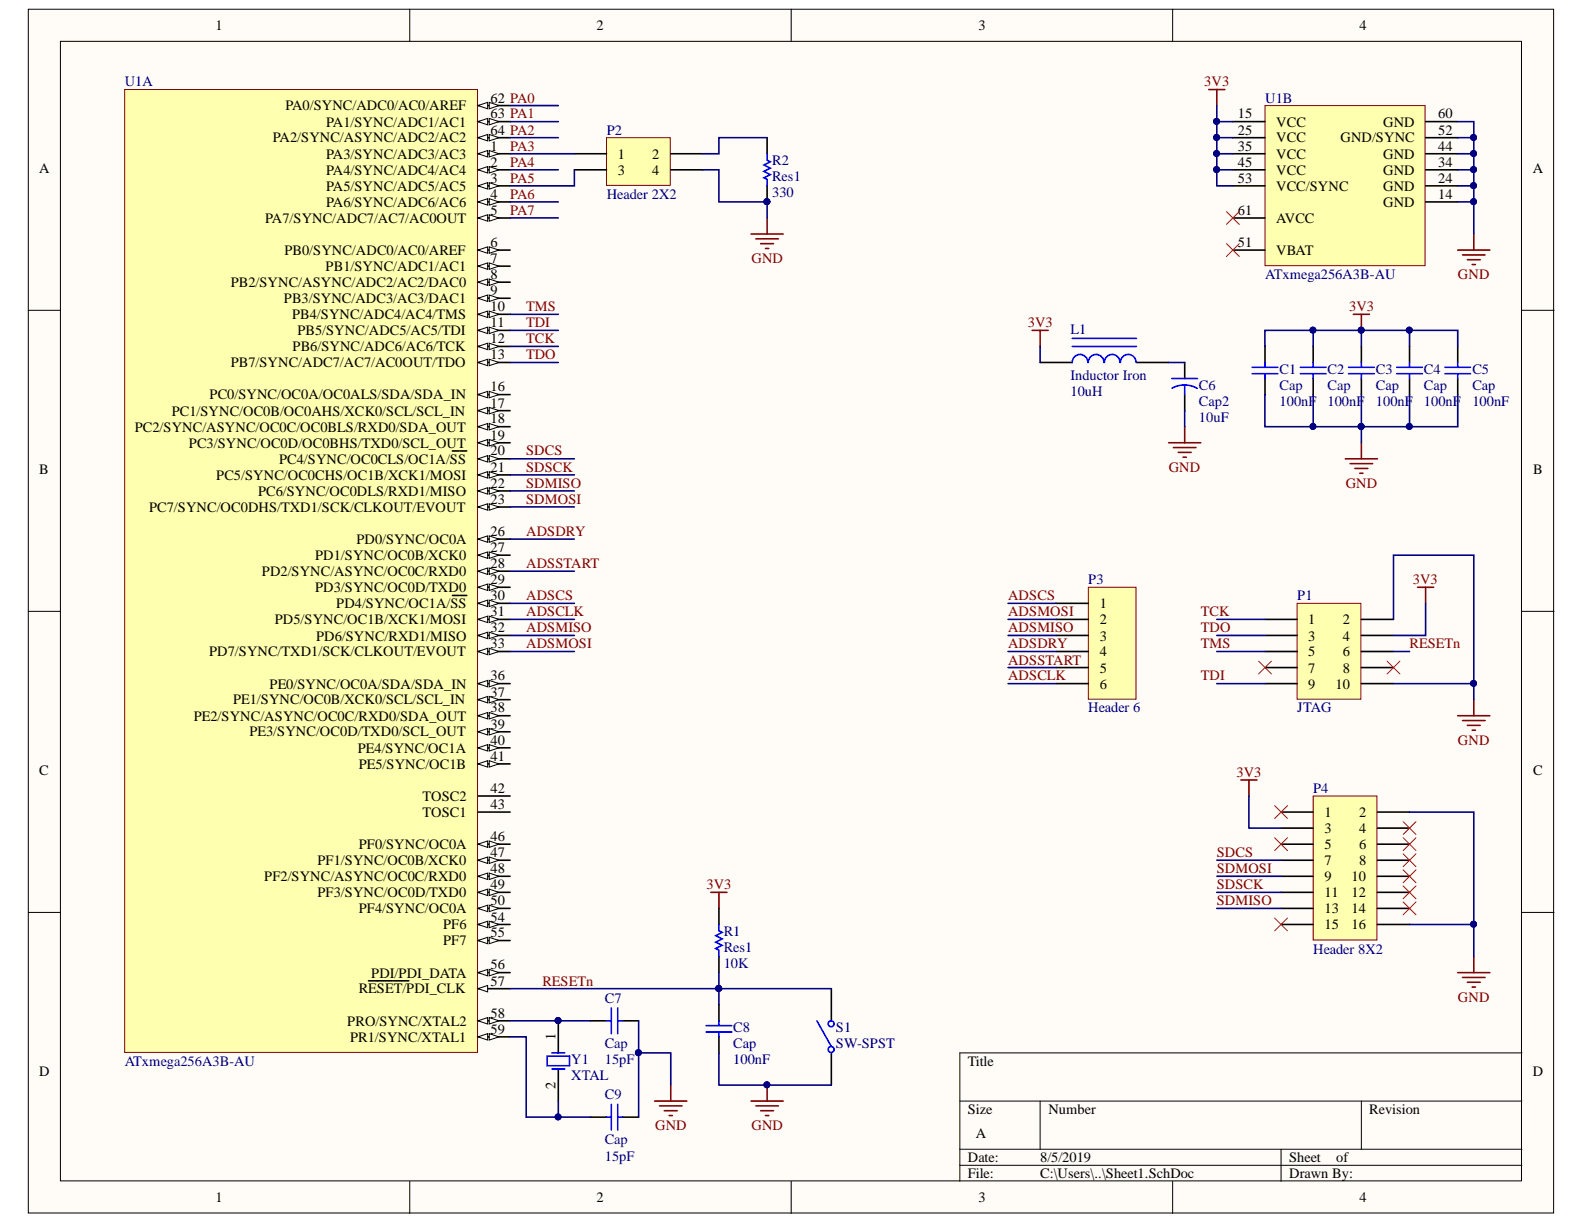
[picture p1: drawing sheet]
<svg xmlns="http://www.w3.org/2000/svg" width="279mm" height="216mm" viewBox="0 0 279 216" stroke-linecap="round" stroke-linejoin="round" font-family="sans-serif">
<defs><g id="words">
<g font-size="2.5">
<text x="38" y="5.3">1</text>
<text x="105.2" y="5.3">2</text>
<text x="172.6" y="5.3">3</text>
<text x="239.8" y="5.3">4</text>
<text x="50.3" y="19.5">PA0/SYNC/ADC0/AC0/AREF</text>
<text x="57.5" y="22.3">PA1/SYNC/ADC1/AC1</text>
<text x="86.5" y="18.1">62 PA0</text>
<text x="86.5" y="20.9">63 PA1</text>
<text x="86.5" y="23.8">64 PA2</text>
<text x="218.3" y="20.9">15</text>
<text x="218.3" y="23.8">25</text>
<text x="225.1" y="22.3">VCC</text>
<text x="244" y="22.3">GND</text>
<text x="253.7" y="20.9">60</text>
<text x="253.7" y="23.8">52</text>
<text x="48.1" y="25.1">PA2/SYNC/ASYNC/ADC2/AC2</text>
<text x="57.5" y="28">PA3/SYNC/ADC3/AC3</text>
<text x="86.5" y="26.6">1</text>
<text x="86.5" y="29.4">2</text>
<text x="109" y="28">1</text>
<text x="115" y="28">2</text>
<text x="218.3" y="29.4">45</text>
<text x="218.3" y="26.6">35</text>
<text x="225.1" y="25.1">VCC</text>
<text x="225.1" y="28">VCC</text>
<text x="236.4" y="25.1">GND/SYNC</text>
<text x="244" y="28">GND</text>
<text x="253.7" y="29.4">34</text>
<text x="253.7" y="26.6">44</text>
<text x="6.9" y="30.5">A</text>
<text x="57.5" y="30.8">PA4/SYNC/ADC4/AC4</text>
<text x="57.5" y="33.7">PA5/SYNC/ADC5/AC5</text>
<text x="86.5" y="32.2">3</text>
<text x="86.5" y="35.1">4</text>
<text x="109" y="30.8">3</text>
<text x="115" y="30.8">4</text>
<text x="218.3" y="32.2">53</text>
<text x="225.1" y="30.8">VCC</text>
<text x="225.1" y="33.7">VCC/SYNC</text>
<text x="244" y="33.7">GND</text>
<text x="244" y="30.8">GND</text>
<text x="253.7" y="32.2">24</text>
<text x="253.7" y="35.1">14</text>
<text x="270.4" y="30.5">A</text>
<text x="46.8" y="39.3">PA7/SYNC/ADC7/AC7/AC0OUT</text>
<text x="57.5" y="36.5">PA6/SYNC/ADC6/AC6</text>
<text x="86.5" y="37.9">5</text>
<text x="218.3" y="37.9">61</text>
<text x="225.1" y="39.3">AVCC</text>
<text x="244" y="36.5">GND</text>
<text x="50.2" y="45">PB0/SYNC/ADC0/AC0/AREF</text>
<text x="57.4" y="47.8">PB1/SYNC/ADC1/AC1</text>
<text x="86.5" y="46.3">7</text>
<text x="86.5" y="43.6">6</text>
<text x="218.3" y="43.6">51</text>
<text x="225.1" y="45">VBAT</text>
<text x="40.7" y="50.7">PB2/SYNC/ASYNC/ADC2/AC2/DAC0</text>
<text x="50.1" y="53.5">PB3/SYNC/ADC3/AC3/DAC1</text>
<text x="86.5" y="49.2">8</text>
<text x="86.5" y="52">9</text>
<text x="51.5" y="56.3">PB4/SYNC/ADC4/AC4/TMS</text>
<text x="52.4" y="59.1">PB5/SYNC/ADC5/AC5/TDI</text>
<text x="86.5" y="57.7">11</text>
<text x="86.5" y="54.9">10</text>
<text x="40.7" y="64.8">PB7/SYNC/ADC7/AC7/AC0OUT/TDO</text>
<text x="51.6" y="62">PB6/SYNC/ADC6/AC6/TCK</text>
<text x="86.5" y="63.3">13</text>
<text x="86.5" y="60.6">12</text>
<text x="37" y="70.5">PC0/SYNC/OC0A/OC0ALS/SDA/SDA_IN</text>
<text x="86.5" y="69">16</text>
<text x="86.5" y="71.9">17</text>
<text x="23.8" y="76.1">PC2/SYNC/ASYNC/OC0C/OC0BLS/RXD0/SDA_OUT</text>
<text x="30.3" y="73.3">PC1/SYNC/OC0B/OC0AHS/XCK0/SCL/SCL_IN</text>
<text x="86.5" y="77.6">19</text>
<text x="86.5" y="74.7">18</text>
<text x="6.9" y="83.6">B</text>
<text x="33.3" y="79">PC3/SYNC/OC0D/OC0BHS/TXD0/SCL_OUT</text>
<text x="49.2" y="81.8">PC4/SYNC/OC0CLS/OC1A/SS</text>
<text x="86.5" y="80.3">20</text>
<text x="86.5" y="83.2">21</text>
<text x="270.4" y="83.6">B</text>
<text x="38.2" y="84.7">PC5/SYNC/OC0CHS/OC1B/XCK1/MOSI</text>
<text x="45.5" y="87.4">PC6/SYNC/OC0DLS/RXD1/MISO</text>
<text x="86.5" y="86">22</text>
<text x="86.5" y="88.9">23</text>
<text x="26.3" y="90.3">PC7/SYNC/OC0DHS/TXD1/SCK/CLKOUT/EVOUT</text>
<text x="62.9" y="96">PD0/SYNC/OC0A</text>
<text x="86.5" y="94.6">26</text>
<text x="46.2" y="101.7">PD2/SYNC/ASYNC/OC0C/RXD0</text>
<text x="55.6" y="98.8">PD1/SYNC/OC0B/XCK0</text>
<text x="86.5" y="97.3">27</text>
<text x="86.5" y="100.2">28</text>
<text x="55.6" y="104.4">PD3/SYNC/OC0D/TXD0</text>
<text x="59.3" y="107.3">PD4/SYNC/OC1A/SS</text>
<text x="86.5" y="103">29</text>
<text x="86.5" y="105.9">30</text>
<text x="194" y="107.3">1</text>
<text x="48.5" y="110.1">PD5/SYNC/OC1B/XCK1/MOSI</text>
<text x="55.7" y="113">PD6/SYNC/RXD1/MISO</text>
<text x="86.5" y="111.5">32</text>
<text x="86.5" y="108.7">31</text>
<text x="194" y="110.1">2</text>
<text x="194" y="113">3</text>
<text x="230.8" y="110.1">1</text>
<text x="230.8" y="113">3</text>
<text x="236.9" y="110.1">2</text>
<text x="236.9" y="113">4</text>
<text x="36.9" y="115.8">PD7/SYNC/TXD1/SCK/CLKOUT/EVOUT</text>
<text x="86.5" y="114.3">33</text>
<text x="194" y="115.8">4</text>
<text x="194" y="118.7">5</text>
<text x="230.8" y="115.8">5</text>
<text x="230.8" y="118.7">7</text>
<text x="236.9" y="115.8">6</text>
<text x="236.9" y="118.7">8</text>
<text x="41.1" y="124.2">PE1/SYNC/OC0B/XCK0/SCL/SCL_IN</text>
<text x="47.5" y="121.4">PE0/SYNC/OC0A/SDA/SDA_IN</text>
<text x="86.5" y="125.7">38</text>
<text x="86.5" y="120">36</text>
<text x="86.5" y="122.9">37</text>
<text x="194" y="121.4">6</text>
<text x="230.8" y="121.4">9</text>
<text x="235.6" y="121.4">10</text>
<text x="34.2" y="127.1">PE2/SYNC/ASYNC/OC0C/RXD0/SDA_OUT</text>
<text x="44" y="129.9">PE3/SYNC/OC0D/TXD0/SCL_OUT</text>
<text x="86.5" y="128.5">39</text>
<text x="86.5" y="131.3">40</text>
<text x="6.9" y="136.7">C</text>
<text x="63.1" y="132.8">PE4/SYNC/OC1A</text>
<text x="63.3" y="135.6">PE5/SYNC/OC1B</text>
<text x="86.5" y="134.2">41</text>
<text x="270.4" y="136.7">C</text>
<text x="74.5" y="141.2">TOSC2</text>
<text x="86.5" y="142.7">43</text>
<text x="86.5" y="139.9">42</text>
<text x="63.3" y="149.8">PF0/SYNC/OC0A</text>
<text x="74.5" y="144.1">TOSC1</text>
<text x="86.5" y="148.3">46</text>
<text x="233.7" y="144.1">1</text>
<text x="233.7" y="146.9">3</text>
<text x="233.7" y="149.8">5</text>
<text x="239.7" y="144.1">2</text>
<text x="239.7" y="146.9">4</text>
<text x="239.7" y="149.8">6</text>
<text x="46.6" y="155.4">PF2/SYNC/ASYNC/OC0C/RXD0</text>
<text x="56" y="152.6">PF1/SYNC/OC0B/XCK0</text>
<text x="86.5" y="151.2">47</text>
<text x="86.5" y="154">48</text>
<text x="233.7" y="152.6">7</text>
<text x="233.7" y="155.4">9</text>
<text x="238.4" y="155.4">10</text>
<text x="239.7" y="152.6">8</text>
<text x="56" y="158.2">PF3/SYNC/OC0D/TXD0</text>
<text x="63.3" y="161.1">PF4/SYNC/OC0A</text>
<text x="86.5" y="159.7">50</text>
<text x="86.5" y="156.9">49</text>
<text x="233.7" y="158.2">11</text>
<text x="233.7" y="161.1">13</text>
<text x="238.4" y="158.2">12</text>
<text x="238.4" y="161.1">14</text>
<text x="78.2" y="166.8">PF7</text>
<text x="78.2" y="163.9">PF6</text>
<text x="86.5" y="165.3">55</text>
<text x="86.5" y="162.5">54</text>
<text x="233.7" y="163.9">15</text>
<text x="238.4" y="163.9">16</text>
<text x="65.5" y="172.4">PDI/PDI_DATA</text>
<text x="86.5" y="173.9">57</text>
<text x="86.5" y="171">56</text>
<text x="63.3" y="175.2">RESET/PDI_CLK</text>
<text x="86.5" y="179.5">58</text>
<text x="61.2" y="180.9">PRO/SYNC/XTAL2</text>
<text x="61.8" y="183.8">PR1/SYNC/XTAL1</text>
<text x="86.5" y="182.3">59</text>
<text x="98" y="183.4" transform="rotate(-90 98 183.4)">1</text>
<text x="6.9" y="189.8">D</text>
<text x="170.7" y="188">Title</text>
<text x="270.4" y="189.8">D</text>
<text x="98" y="192.1" transform="rotate(-90 98 192.1)">2</text>
<text x="170.7" y="196.5">Size</text>
<text x="184.9" y="196.5">Number</text>
<text x="241.5" y="196.5">Revision</text>
<text x="172.2" y="200.8">A</text>
<text x="170.7" y="205">Date:</text>
<text x="170.7" y="207.8">File:</text>
<text x="183.5" y="205">8/5/2019</text>
<text x="183.5" y="207.8">C:\Users\..\Sheet1.SchDoc</text>
<text x="227.4" y="205">Sheet</text>
<text x="227.4" y="207.8">Drawn By:</text>
<text x="235.7" y="205">of</text>
<text x="38" y="212.1">1</text>
<text x="105.2" y="212.1">2</text>
<text x="172.6" y="212.1">3</text>
<text x="239.8" y="212.1">4</text>
</g>
<g font-size="2.5" fill="#000080">
<text x="22" y="15.2">U1A</text>
<text x="107" y="23.8">P2</text>
<text x="223.2" y="18.1">U1B</text>
<text x="136.2" y="29.1">R2</text>
<text x="107" y="35.1">Header 2X2</text>
<text x="136.2" y="34.8">330</text>
<text x="136.2" y="32">Res1</text>
<text x="223.2" y="49.2">ATxmega256A3B-AU</text>
<text x="188.8" y="58.9">L1</text>
<text x="225.7" y="66">C1</text>
<text x="234.2" y="66">C2</text>
<text x="242.7" y="66">C3</text>
<text x="251.2" y="66">C4</text>
<text x="259.7" y="66">C5</text>
<text x="188.8" y="69.9">10uH</text>
<text x="188.8" y="67.1">Inductor Iron</text>
<text x="211.5" y="68.8">C6</text>
<text x="211.5" y="71.6">Cap2</text>
<text x="225.7" y="71.6">100nF</text>
<text x="225.7" y="68.8">Cap</text>
<text x="234.2" y="71.6">100nF</text>
<text x="234.2" y="68.8">Cap</text>
<text x="242.7" y="71.6">100nF</text>
<text x="242.7" y="68.8">Cap</text>
<text x="251.2" y="71.6">100nF</text>
<text x="251.2" y="68.8">Cap</text>
<text x="259.7" y="71.6">100nF</text>
<text x="259.7" y="68.8">Cap</text>
<text x="211.5" y="74.4">10uF</text>
<text x="191.9" y="103">P3</text>
<text x="228.8" y="105.9">P1</text>
<text x="191.9" y="125.7">Header 6</text>
<text x="228.8" y="125.7">JTAG</text>
<text x="231.6" y="139.9">P4</text>
<text x="127.7" y="165.1">R1</text>
<text x="127.7" y="167.9">Res1</text>
<text x="127.7" y="170.7">10K</text>
<text x="231.6" y="168.2">Header 8X2</text>
<text x="106.7" y="176.9">C7</text>
<text x="106.7" y="184.9">Cap</text>
<text x="129.3" y="182.1">C8</text>
<text x="129.3" y="184.9">Cap</text>
<text x="147.4" y="182.1">S1</text>
<text x="147.4" y="184.9">SW-SPST</text>
<text x="22" y="188">ATxmega256A3B-AU</text>
<text x="100.8" y="187.7">Y1</text>
<text x="100.8" y="190.5">XTAL</text>
<text x="106.7" y="187.7">15pF</text>
<text x="129.3" y="187.7">100nF</text>
<text x="106.7" y="193.9">C9</text>
<text x="106.7" y="201.9">Cap</text>
<text x="106.7" y="204.7">15pF</text>
</g>
<g font-size="2.5" fill="#800000">
<text x="212.4" y="15.2">3V3</text>
<text x="90" y="26.6">PA3</text>
<text x="90" y="29.4">PA4</text>
<text x="90" y="32.2">PA5</text>
<text x="90" y="35.1">PA6</text>
<text x="90" y="37.9">PA7</text>
<text x="132.6" y="46.3">GND</text>
<text x="257.2" y="49.2">GND</text>
<text x="92.8" y="54.9">TMS</text>
<text x="92.8" y="57.7">TDI</text>
<text x="181.3" y="57.7">3V3</text>
<text x="238" y="54.9">3V3</text>
<text x="92.8" y="60.6">TCK</text>
<text x="92.8" y="63.3">TDO</text>
<text x="92.8" y="80.3">SDCS</text>
<text x="92.8" y="83.2">SDSCK</text>
<text x="206.2" y="83.2">GND</text>
<text x="92.8" y="86">SDMISO</text>
<text x="92.8" y="88.9">SDMOSI</text>
<text x="237.4" y="86">GND</text>
<text x="92.8" y="94.6">ADSDRY</text>
<text x="92.8" y="100.2">ADSSTART</text>
<text x="92.8" y="105.9">ADSCS</text>
<text x="177.8" y="105.9">ADSCS</text>
<text x="249.2" y="103">3V3</text>
<text x="92.8" y="108.7">ADSCLK</text>
<text x="92.8" y="111.5">ADSMISO</text>
<text x="177.8" y="108.7">ADSMOSI</text>
<text x="177.8" y="111.5">ADSMISO</text>
<text x="211.8" y="108.7">TCK</text>
<text x="211.8" y="111.5">TDO</text>
<text x="92.8" y="114.3">ADSMOSI</text>
<text x="177.8" y="114.3">ADSDRY</text>
<text x="177.8" y="117.2">ADSSTART</text>
<text x="211.8" y="114.3">TMS</text>
<text x="248.6" y="114.3">RESETn</text>
<text x="177.8" y="120">ADSCLK</text>
<text x="211.8" y="120">TDI</text>
<text x="257.2" y="131.3">GND</text>
<text x="218.1" y="137">3V3</text>
<text x="214.6" y="151.2">SDCS</text>
<text x="214.6" y="154">SDMOSI</text>
<text x="124.6" y="156.9">3V3</text>
<text x="214.6" y="156.9">SDSCK</text>
<text x="214.6" y="159.7">SDMISO</text>
<text x="95.7" y="173.9">RESETn</text>
<text x="257.2" y="176.7">GND</text>
<text x="115.6" y="199.3">GND</text>
<text x="132.6" y="199.3">GND</text>
</g>
</g></defs>
<g fill="#fffcf8" stroke="#000" stroke-width=".18">
<path d="M5 1.6h269v212.4h-269z"/>
<path d="M10.7 7.3h257.7v201h-257.7z"/>
</g>
<g fill="none" stroke="#000" stroke-width=".18">
<path d="M72.3 1.6v5.7M139.6 1.6v5.7M206.8 1.6v5.7M5 54.7h5.7M268.5 54.7h5.6M5 107.8h5.7M268.5 107.8h5.6M5 160.9h5.7M268.5 160.9h5.6M169.3 194.2h99.2M183.5 194.2v8.5M240.1 194.2v8.5"/>
<path d="M268.5 185.7h-99.2v22.7M72.3 208.4v5.6M139.6 208.4v5.6M169.3 202.7h99.2M169.3 205.5h99.2M206.8 208.4v5.6M226 202.7v5.7"/>
</g>
<path d="M22 15.8h62.2v169.8h-62.2z" fill="#ffffb0" stroke="#800000" stroke-width=".18"/>
<path d="M84.3 151.7h5.7" fill="none" stroke="#000" stroke-width=".28"/>
<path d="M84.3 151.7l1.7-.5v1.1z" fill="#fffcf8"/>
<path d="M84.3 151.7l1.7-.5v1.1z" fill="none" stroke="#000" stroke-width=".18"/>
<path d="M86.3 151.2l1.7 .5-1.7 .6z" fill="#fffcf8"/>
<path d="M86.3 151.2l1.7 .5-1.7 .6z" fill="none" stroke="#000" stroke-width=".18"/>
<path d="M84.3 148.9h5.7" fill="none" stroke="#000" stroke-width=".28"/>
<path d="M84.3 148.9l1.7-.6v1.2z" fill="#fffcf8"/>
<path d="M84.3 148.9l1.7-.6v1.2z" fill="none" stroke="#000" stroke-width=".18"/>
<path d="M86.3 148.3l1.7 .6-1.7 .6z" fill="#fffcf8"/>
<path d="M86.3 148.3l1.7 .6-1.7 .6z" fill="none" stroke="#000" stroke-width=".18"/>
<path d="M84.3 18.6h5.7" fill="none" stroke="#000" stroke-width=".28"/>
<path d="M84.3 18.6l1.7-.5v1.1z" fill="#fffcf8"/>
<path d="M84.3 18.6l1.7-.5v1.1z" fill="none" stroke="#000" stroke-width=".18"/>
<path d="M86.3 18.1l1.7 .5-1.7 .6z" fill="#fffcf8"/>
<path d="M86.3 18.1l1.7 .5-1.7 .6z" fill="none" stroke="#000" stroke-width=".18"/>
<path d="M84.3 21.5h5.7" fill="none" stroke="#000" stroke-width=".28"/>
<path d="M84.3 21.5l1.7-.6v1.1z" fill="#fffcf8"/>
<path d="M84.3 21.5l1.7-.6v1.1z" fill="none" stroke="#000" stroke-width=".18"/>
<path d="M86.3 20.9l1.7 .6-1.7 .5z" fill="#fffcf8"/>
<path d="M86.3 20.9l1.7 .6-1.7 .5z" fill="none" stroke="#000" stroke-width=".18"/>
<path d="M84.3 24.3h5.7" fill="none" stroke="#000" stroke-width=".28"/>
<path d="M84.3 24.3l1.7-.6v1.2z" fill="#fffcf8"/>
<path d="M84.3 24.3l1.7-.6v1.2z" fill="none" stroke="#000" stroke-width=".18"/>
<path d="M86.3 23.7l1.7 .6-1.7 .6z" fill="#fffcf8"/>
<path d="M86.3 23.7l1.7 .6-1.7 .6z" fill="none" stroke="#000" stroke-width=".18"/>
<path d="M84.3 27.1h5.7" fill="none" stroke="#000" stroke-width=".28"/>
<path d="M84.3 27.1l1.7-.5v1.1z" fill="#fffcf8"/>
<path d="M84.3 27.1l1.7-.5v1.1z" fill="none" stroke="#000" stroke-width=".18"/>
<path d="M86.3 26.6l1.7 .5-1.7 .6z" fill="#fffcf8"/>
<path d="M86.3 26.6l1.7 .5-1.7 .6z" fill="none" stroke="#000" stroke-width=".18"/>
<path d="M84.3 30h5.7" fill="none" stroke="#000" stroke-width=".28"/>
<path d="M84.3 30l1.7-.6v1.1z" fill="#fffcf8"/>
<path d="M84.3 30l1.7-.6v1.1z" fill="none" stroke="#000" stroke-width=".18"/>
<path d="M86.3 29.4l1.7 .6-1.7 .5z" fill="#fffcf8"/>
<path d="M86.3 29.4l1.7 .6-1.7 .5z" fill="none" stroke="#000" stroke-width=".18"/>
<path d="M84.3 32.8h5.7" fill="none" stroke="#000" stroke-width=".28"/>
<path d="M84.3 32.8l1.7-.6v1.1z" fill="#fffcf8"/>
<path d="M84.3 32.8l1.7-.6v1.1z" fill="none" stroke="#000" stroke-width=".18"/>
<path d="M86.3 32.2l1.7 .6-1.7 .5z" fill="#fffcf8"/>
<path d="M86.3 32.2l1.7 .6-1.7 .5z" fill="none" stroke="#000" stroke-width=".18"/>
<path d="M84.3 78.1h5.7" fill="none" stroke="#000" stroke-width=".28"/>
<path d="M84.3 78.1l1.7-.6v1.2z" fill="#fffcf8"/>
<path d="M84.3 78.1l1.7-.6v1.2z" fill="none" stroke="#000" stroke-width=".18"/>
<path d="M86.3 77.5l1.7 .6-1.7 .6z" fill="#fffcf8"/>
<path d="M86.3 77.5l1.7 .6-1.7 .6z" fill="none" stroke="#000" stroke-width=".18"/>
<path d="M84.3 80.9h5.7" fill="none" stroke="#000" stroke-width=".28"/>
<path d="M84.3 80.9l1.7-.5v1.1z" fill="#fffcf8"/>
<path d="M84.3 80.9l1.7-.5v1.1z" fill="none" stroke="#000" stroke-width=".18"/>
<path d="M86.3 80.4l1.7 .5-1.7 .6z" fill="#fffcf8"/>
<path d="M86.3 80.4l1.7 .5-1.7 .6z" fill="none" stroke="#000" stroke-width=".18"/>
<path d="M79.8 79.5h1.2M81.1 79.5h1.2M84.3 83.8h5.7" fill="none" stroke="#000" stroke-width=".28"/>
<path d="M84.3 83.8l1.7-.6v1.1z" fill="#fffcf8"/>
<path d="M84.3 83.8l1.7-.6v1.1z" fill="none" stroke="#000" stroke-width=".18"/>
<path d="M86.3 83.2l1.7 .6-1.7 .5z" fill="#fffcf8"/>
<path d="M86.3 83.2l1.7 .6-1.7 .5z" fill="none" stroke="#000" stroke-width=".18"/>
<path d="M84.3 86.6h5.7" fill="none" stroke="#000" stroke-width=".28"/>
<path d="M84.3 86.6l1.7-.6v1.2z" fill="#fffcf8"/>
<path d="M84.3 86.6l1.7-.6v1.2z" fill="none" stroke="#000" stroke-width=".18"/>
<path d="M86.3 86l1.7 .6-1.7 .6z" fill="#fffcf8"/>
<path d="M86.3 86l1.7 .6-1.7 .6z" fill="none" stroke="#000" stroke-width=".18"/>
<path d="M84.3 95.1h5.7" fill="none" stroke="#000" stroke-width=".28"/>
<path d="M84.3 95.1l1.7-.6v1.2z" fill="#fffcf8"/>
<path d="M84.3 95.1l1.7-.6v1.2z" fill="none" stroke="#000" stroke-width=".18"/>
<path d="M86.3 94.5l1.7 .6-1.7 .6z" fill="#fffcf8"/>
<path d="M86.3 94.5l1.7 .6-1.7 .6z" fill="none" stroke="#000" stroke-width=".18"/>
<path d="M84.3 97.9h5.7" fill="none" stroke="#000" stroke-width=".28"/>
<path d="M84.3 97.9l1.7-.5v1.1z" fill="#fffcf8"/>
<path d="M84.3 97.9l1.7-.5v1.1z" fill="none" stroke="#000" stroke-width=".18"/>
<path d="M86.3 97.4l1.7 .5-1.7 .6z" fill="#fffcf8"/>
<path d="M86.3 97.4l1.7 .5-1.7 .6z" fill="none" stroke="#000" stroke-width=".18"/>
<path d="M84.3 100.8h5.7" fill="none" stroke="#000" stroke-width=".28"/>
<path d="M84.3 100.8l1.7-.6v1.1z" fill="#fffcf8"/>
<path d="M84.3 100.8l1.7-.6v1.1z" fill="none" stroke="#000" stroke-width=".18"/>
<path d="M86.3 100.2l1.7 .6-1.7 .5z" fill="#fffcf8"/>
<path d="M86.3 100.2l1.7 .6-1.7 .5z" fill="none" stroke="#000" stroke-width=".18"/>
<path d="M84.3 103.6h5.7" fill="none" stroke="#000" stroke-width=".28"/>
<path d="M84.3 103.6l1.7-.6v1.2z" fill="#fffcf8"/>
<path d="M84.3 103.6l1.7-.6v1.2z" fill="none" stroke="#000" stroke-width=".18"/>
<path d="M86.3 103l1.7 .6-1.7 .6z" fill="#fffcf8"/>
<path d="M86.3 103l1.7 .6-1.7 .6z" fill="none" stroke="#000" stroke-width=".18"/>
<path d="M84.3 106.4h5.7" fill="none" stroke="#000" stroke-width=".28"/>
<path d="M84.3 106.4l1.7-.5v1.1z" fill="#fffcf8"/>
<path d="M84.3 106.4l1.7-.5v1.1z" fill="none" stroke="#000" stroke-width=".18"/>
<path d="M86.3 105.9l1.7 .5-1.7 .6z" fill="#fffcf8"/>
<path d="M86.3 105.9l1.7 .5-1.7 .6z" fill="none" stroke="#000" stroke-width=".18"/>
<path d="M79.8 105h1.2M81.1 105h1.2M84.3 112.1h5.7" fill="none" stroke="#000" stroke-width=".28"/>
<path d="M84.3 112.1l1.7-.6v1.2z" fill="#fffcf8"/>
<path d="M84.3 112.1l1.7-.6v1.2z" fill="none" stroke="#000" stroke-width=".18"/>
<path d="M86.3 111.5l1.7 .6-1.7 .6z" fill="#fffcf8"/>
<path d="M86.3 111.5l1.7 .6-1.7 .6z" fill="none" stroke="#000" stroke-width=".18"/>
<path d="M84.3 114.9h5.7" fill="none" stroke="#000" stroke-width=".28"/>
<path d="M84.3 114.9l1.7-.5v1.1z" fill="#fffcf8"/>
<path d="M84.3 114.9l1.7-.5v1.1z" fill="none" stroke="#000" stroke-width=".18"/>
<path d="M86.3 114.4l1.7 .5-1.7 .6z" fill="#fffcf8"/>
<path d="M86.3 114.4l1.7 .5-1.7 .6z" fill="none" stroke="#000" stroke-width=".18"/>
<path d="M84.3 126.2h5.7" fill="none" stroke="#000" stroke-width=".28"/>
<path d="M84.3 126.2l1.7-.5v1.1z" fill="#fffcf8"/>
<path d="M84.3 126.2l1.7-.5v1.1z" fill="none" stroke="#000" stroke-width=".18"/>
<path d="M86.3 125.7l1.7 .5-1.7 .6z" fill="#fffcf8"/>
<path d="M86.3 125.7l1.7 .5-1.7 .6z" fill="none" stroke="#000" stroke-width=".18"/>
<path d="M84.3 129.1h5.7" fill="none" stroke="#000" stroke-width=".28"/>
<path d="M84.3 129.1l1.7-.6v1.1z" fill="#fffcf8"/>
<path d="M84.3 129.1l1.7-.6v1.1z" fill="none" stroke="#000" stroke-width=".18"/>
<path d="M86.3 128.5l1.7 .6-1.7 .5z" fill="#fffcf8"/>
<path d="M86.3 128.5l1.7 .6-1.7 .5z" fill="none" stroke="#000" stroke-width=".18"/>
<path d="M84.3 131.9h5.7" fill="none" stroke="#000" stroke-width=".28"/>
<path d="M84.3 131.9l1.7-.6v1.2z" fill="#fffcf8"/>
<path d="M84.3 131.9l1.7-.6v1.2z" fill="none" stroke="#000" stroke-width=".18"/>
<path d="M86.3 131.3l1.7 .6-1.7 .6z" fill="#fffcf8"/>
<path d="M86.3 131.3l1.7 .6-1.7 .6z" fill="none" stroke="#000" stroke-width=".18"/>
<path d="M84.3 134.7h5.7" fill="none" stroke="#000" stroke-width=".28"/>
<path d="M84.3 134.7l1.7-.5v1.1z" fill="#fffcf8"/>
<path d="M84.3 134.7l1.7-.5v1.1z" fill="none" stroke="#000" stroke-width=".18"/>
<path d="M86.3 134.2l1.7 .5-1.7 .6z" fill="#fffcf8"/>
<path d="M86.3 134.2l1.7 .5-1.7 .6z" fill="none" stroke="#000" stroke-width=".18"/>
<path d="M84.3 120.6h5.7" fill="none" stroke="#000" stroke-width=".28"/>
<path d="M84.3 120.6l1.7-.6v1.1z" fill="#fffcf8"/>
<path d="M84.3 120.6l1.7-.6v1.1z" fill="none" stroke="#000" stroke-width=".18"/>
<path d="M86.3 120l1.7 .6-1.7 .5z" fill="#fffcf8"/>
<path d="M86.3 120l1.7 .6-1.7 .5z" fill="none" stroke="#000" stroke-width=".18"/>
<path d="M84.3 35.6h5.7" fill="none" stroke="#000" stroke-width=".28"/>
<path d="M84.3 35.6l1.7-.6v1.2z" fill="#fffcf8"/>
<path d="M84.3 35.6l1.7-.6v1.2z" fill="none" stroke="#000" stroke-width=".18"/>
<path d="M86.3 35l1.7 .6-1.7 .6z" fill="#fffcf8"/>
<path d="M86.3 35l1.7 .6-1.7 .6z" fill="none" stroke="#000" stroke-width=".18"/>
<path d="M84.3 38.4h5.7" fill="none" stroke="#000" stroke-width=".28"/>
<path d="M84.3 38.4l1.7-.5v1.1z" fill="#fffcf8"/>
<path d="M84.3 38.4l1.7-.5v1.1z" fill="none" stroke="#000" stroke-width=".18"/>
<path d="M86.3 37.9l1.7 .5-1.7 .6z" fill="#fffcf8"/>
<path d="M86.3 37.9l1.7 .5-1.7 .6z" fill="none" stroke="#000" stroke-width=".18"/>
<path d="M84.3 63.9h5.7" fill="none" stroke="#000" stroke-width=".28"/>
<path d="M84.3 63.9l1.7-.5v1.1z" fill="#fffcf8"/>
<path d="M84.3 63.9l1.7-.5v1.1z" fill="none" stroke="#000" stroke-width=".18"/>
<path d="M86.3 63.4l1.7 .5-1.7 .6z" fill="#fffcf8"/>
<path d="M86.3 63.4l1.7 .5-1.7 .6z" fill="none" stroke="#000" stroke-width=".18"/>
<path d="M84.3 69.6h5.7" fill="none" stroke="#000" stroke-width=".28"/>
<path d="M84.3 69.6l1.7-.6v1.2z" fill="#fffcf8"/>
<path d="M84.3 69.6l1.7-.6v1.2z" fill="none" stroke="#000" stroke-width=".18"/>
<path d="M86.3 69l1.7 .6-1.7 .6z" fill="#fffcf8"/>
<path d="M86.3 69l1.7 .6-1.7 .6z" fill="none" stroke="#000" stroke-width=".18"/>
<path d="M84.3 72.4h5.7" fill="none" stroke="#000" stroke-width=".28"/>
<path d="M84.3 72.4l1.7-.5v1.1z" fill="#fffcf8"/>
<path d="M84.3 72.4l1.7-.5v1.1z" fill="none" stroke="#000" stroke-width=".18"/>
<path d="M86.3 71.9l1.7 .5-1.7 .6z" fill="#fffcf8"/>
<path d="M86.3 71.9l1.7 .5-1.7 .6z" fill="none" stroke="#000" stroke-width=".18"/>
<path d="M84.3 75.3h5.7" fill="none" stroke="#000" stroke-width=".28"/>
<path d="M84.3 75.3l1.7-.6v1.1z" fill="#fffcf8"/>
<path d="M84.3 75.3l1.7-.6v1.1z" fill="none" stroke="#000" stroke-width=".18"/>
<path d="M86.3 74.7l1.7 .6-1.7 .5z" fill="#fffcf8"/>
<path d="M86.3 74.7l1.7 .6-1.7 .5z" fill="none" stroke="#000" stroke-width=".18"/>
<path d="M84.3 109.3h5.7" fill="none" stroke="#000" stroke-width=".28"/>
<path d="M84.3 109.3l1.7-.6v1.1z" fill="#fffcf8"/>
<path d="M84.3 109.3l1.7-.6v1.1z" fill="none" stroke="#000" stroke-width=".18"/>
<path d="M86.3 108.7l1.7 .6-1.7 .5z" fill="#fffcf8"/>
<path d="M86.3 108.7l1.7 .6-1.7 .5z" fill="none" stroke="#000" stroke-width=".18"/>
<path d="M84.3 123.4h5.7" fill="none" stroke="#000" stroke-width=".28"/>
<path d="M84.3 123.4l1.7-.6v1.2z" fill="#fffcf8"/>
<path d="M84.3 123.4l1.7-.6v1.2z" fill="none" stroke="#000" stroke-width=".18"/>
<path d="M86.3 122.8l1.7 .6-1.7 .6z" fill="#fffcf8"/>
<path d="M86.3 122.8l1.7 .6-1.7 .6z" fill="none" stroke="#000" stroke-width=".18"/>
<path d="M84.3 160.2h5.7" fill="none" stroke="#000" stroke-width=".28"/>
<path d="M84.3 160.2l1.7-.5v1.1z" fill="#fffcf8"/>
<path d="M84.3 160.2l1.7-.5v1.1z" fill="none" stroke="#000" stroke-width=".18"/>
<path d="M86.3 159.7l1.7 .5-1.7 .6z" fill="#fffcf8"/>
<path d="M86.3 159.7l1.7 .5-1.7 .6z" fill="none" stroke="#000" stroke-width=".18"/>
<path d="M84.3 165.9h5.7" fill="none" stroke="#000" stroke-width=".28"/>
<path d="M84.3 165.9l1.7-.6v1.2z" fill="#fffcf8"/>
<path d="M84.3 165.9l1.7-.6v1.2z" fill="none" stroke="#000" stroke-width=".18"/>
<path d="M86.3 165.3l1.7 .6-1.7 .6z" fill="#fffcf8"/>
<path d="M86.3 165.3l1.7 .6-1.7 .6z" fill="none" stroke="#000" stroke-width=".18"/>
<path d="M84.3 154.6h5.7" fill="none" stroke="#000" stroke-width=".28"/>
<path d="M84.3 154.6l1.7-.6v1.1z" fill="#fffcf8"/>
<path d="M84.3 154.6l1.7-.6v1.1z" fill="none" stroke="#000" stroke-width=".18"/>
<path d="M86.3 154l1.7 .6-1.7 .5z" fill="#fffcf8"/>
<path d="M86.3 154l1.7 .6-1.7 .5z" fill="none" stroke="#000" stroke-width=".18"/>
<path d="M84.3 46.9h5.7" fill="none" stroke="#000" stroke-width=".28"/>
<path d="M84.3 46.9l1.7-.5v1.1z" fill="#fffcf8"/>
<path d="M84.3 46.9l1.7-.5v1.1z" fill="none" stroke="#000" stroke-width=".18"/>
<path d="M86.3 46.4l1.7 .5-1.7 .6z" fill="#fffcf8"/>
<path d="M86.3 46.4l1.7 .5-1.7 .6z" fill="none" stroke="#000" stroke-width=".18"/>
<path d="M84.3 61.1h5.7" fill="none" stroke="#000" stroke-width=".28"/>
<path d="M84.3 61.1l1.7-.6v1.2z" fill="#fffcf8"/>
<path d="M84.3 61.1l1.7-.6v1.2z" fill="none" stroke="#000" stroke-width=".18"/>
<path d="M86.3 60.5l1.7 .6-1.7 .6z" fill="#fffcf8"/>
<path d="M86.3 60.5l1.7 .6-1.7 .6z" fill="none" stroke="#000" stroke-width=".18"/>
<path d="M84.3 44.1h5.7M84.3 143.2h5.7" fill="none" stroke="#000" stroke-width=".28"/>
<path d="M84.3 44.1l1.7-.6v1.2z" fill="#fffcf8"/>
<path d="M84.3 44.1l1.7-.6v1.2z" fill="none" stroke="#000" stroke-width=".18"/>
<path d="M86.3 43.5l1.7 .6-1.7 .6z" fill="#fffcf8"/>
<path d="M86.3 43.5l1.7 .6-1.7 .6z" fill="none" stroke="#000" stroke-width=".18"/>
<path d="M84.3 49.8h5.7" fill="none" stroke="#000" stroke-width=".28"/>
<path d="M84.3 49.8l1.7-.6v1.1z" fill="#fffcf8"/>
<path d="M84.3 49.8l1.7-.6v1.1z" fill="none" stroke="#000" stroke-width=".18"/>
<path d="M86.3 49.2l1.7 .6-1.7 .5z" fill="#fffcf8"/>
<path d="M86.3 49.2l1.7 .6-1.7 .5z" fill="none" stroke="#000" stroke-width=".18"/>
<path d="M84.3 58.3h5.7" fill="none" stroke="#000" stroke-width=".28"/>
<path d="M84.3 58.3l1.7-.6v1.1z" fill="#fffcf8"/>
<path d="M84.3 58.3l1.7-.6v1.1z" fill="none" stroke="#000" stroke-width=".18"/>
<path d="M86.3 57.7l1.7 .6-1.7 .5z" fill="#fffcf8"/>
<path d="M86.3 57.7l1.7 .6-1.7 .5z" fill="none" stroke="#000" stroke-width=".18"/>
<path d="M84.3 163.1h5.7" fill="none" stroke="#000" stroke-width=".28"/>
<path d="M84.3 163.1l1.7-.6v1.1z" fill="#fffcf8"/>
<path d="M84.3 163.1l1.7-.6v1.1z" fill="none" stroke="#000" stroke-width=".18"/>
<path d="M86.3 162.5l1.7 .6-1.7 .5z" fill="#fffcf8"/>
<path d="M86.3 162.5l1.7 .6-1.7 .5z" fill="none" stroke="#000" stroke-width=".18"/>
<path d="M84.3 55.4h5.7" fill="none" stroke="#000" stroke-width=".28"/>
<path d="M84.3 55.4l1.7-.5v1.1z" fill="#fffcf8"/>
<path d="M84.3 55.4l1.7-.5v1.1z" fill="none" stroke="#000" stroke-width=".18"/>
<path d="M86.3 54.9l1.7 .5-1.7 .6z" fill="#fffcf8"/>
<path d="M86.3 54.9l1.7 .5-1.7 .6z" fill="none" stroke="#000" stroke-width=".18"/>
<path d="M84.3 89.4h5.7" fill="none" stroke="#000" stroke-width=".28"/>
<path d="M84.3 89.4l1.7-.5v1.1z" fill="#fffcf8"/>
<path d="M84.3 89.4l1.7-.5v1.1z" fill="none" stroke="#000" stroke-width=".18"/>
<path d="M86.3 88.9l1.7 .5-1.7 .6z" fill="#fffcf8"/>
<path d="M86.3 88.9l1.7 .5-1.7 .6z" fill="none" stroke="#000" stroke-width=".18"/>
<path d="M84.3 52.6h5.7M84.3 140.4h5.7" fill="none" stroke="#000" stroke-width=".28"/>
<path d="M84.3 52.6l1.7-.6v1.2z" fill="#fffcf8"/>
<path d="M84.3 52.6l1.7-.6v1.2z" fill="none" stroke="#000" stroke-width=".18"/>
<path d="M86.3 52l1.7 .6-1.7 .6z" fill="#fffcf8"/>
<path d="M86.3 52l1.7 .6-1.7 .6z" fill="none" stroke="#000" stroke-width=".18"/>
<path d="M84.3 157.4h5.7" fill="none" stroke="#000" stroke-width=".28"/>
<path d="M84.3 157.4l1.7-.6v1.2z" fill="#fffcf8"/>
<path d="M84.3 157.4l1.7-.6v1.2z" fill="none" stroke="#000" stroke-width=".18"/>
<path d="M86.3 156.8l1.7 .6-1.7 .6z" fill="#fffcf8"/>
<path d="M86.3 156.8l1.7 .6-1.7 .6z" fill="none" stroke="#000" stroke-width=".18"/>
<path d="M84.3 182.9h5.7" fill="none" stroke="#000" stroke-width=".28"/>
<path d="M84.3 182.9l1.7-.6v1.2z" fill="#fffcf8"/>
<path d="M84.3 182.9l1.7-.6v1.2z" fill="none" stroke="#000" stroke-width=".18"/>
<path d="M86.3 182.3l1.7 .6-1.7 .6z" fill="#fffcf8"/>
<path d="M86.3 182.3l1.7 .6-1.7 .6z" fill="none" stroke="#000" stroke-width=".18"/>
<path d="M84.3 174.4h5.7" fill="none" stroke="#000" stroke-width=".28"/>
<path d="M84.3 174.4l1.7-.6v1.2z" fill="#fffcf8"/>
<path d="M84.3 174.4l1.7-.6v1.2z" fill="none" stroke="#000" stroke-width=".18"/>
<path d="M65 173h2.9M68 173h1.2M69.4 173h1.3M70.8 173h1.3M84.3 171.6h5.7" fill="none" stroke="#000" stroke-width=".28"/>
<path d="M84.3 171.6l1.7-.6v1.1z" fill="#fffcf8"/>
<path d="M84.3 171.6l1.7-.6v1.1z" fill="none" stroke="#000" stroke-width=".18"/>
<path d="M86.3 171l1.7 .6-1.7 .5z" fill="#fffcf8"/>
<path d="M86.3 171l1.7 .6-1.7 .5z" fill="none" stroke="#000" stroke-width=".18"/>
<path d="M84.3 180.1h5.7" fill="none" stroke="#000" stroke-width=".28"/>
<path d="M84.3 180.1l1.7-.6v1.1z" fill="#fffcf8"/>
<path d="M84.3 180.1l1.7-.6v1.1z" fill="none" stroke="#000" stroke-width=".18"/>
<path d="M86.3 179.5l1.7 .6-1.7 .5z" fill="#fffcf8"/>
<path d="M86.3 179.5l1.7 .6-1.7 .5z" fill="none" stroke="#000" stroke-width=".18"/>
<path d="M223.1 18.6h28.3v28.3h-28.3z" fill="#ffffb0" stroke="#800000" stroke-width=".18"/>
<g fill="none" stroke="#000" stroke-width=".28">
<path d="M217.5 38.4h5.6M217.5 21.5h5.6M217.5 30h5.6M217.5 32.8h5.6M217.5 24.3h5.6M217.5 27.1h5.6M251.5 21.5h5.6M251.5 30h5.6M251.5 32.8h5.6M251.5 24.3h5.6M251.5 27.1h5.6M251.5 35.6h5.6"/>
<path d="M217.5 44.1h5.6M183.5 63.9h5.6M200.5 63.9h5.6M209 63.9v2.9M209 69.6v2.8M223.1 61.1v2.8M223.1 66.8v2.8M231.6 61.1v2.8M231.6 66.8v2.8M240.1 61.1v2.8M240.1 66.8v2.8M248.6 61.1v2.8"/>
<path d="M248.6 66.8v2.8M257.1 61.1v2.8M257.1 66.8v2.8M126.8 160.2v2.9M126.8 168.7v2.9M126.8 177.2v2.9M146.6 174.4v5.7M98.5 180.1v5.6M98.5 188.6v5.6M104.1 180.1h2.9M104.1 197.1h2.9M109.8 180.1h2.8"/>
<path d="M109.8 197.1h2.8M126.8 182.9v2.8M146.6 185.7v5.7"/>
</g>
<g fill="none" stroke="#800000" stroke-width=".28">
<path d="M213.2 15.8h2.8M214.6 15.8v2.8M182.1 58.3h2.8M183.5 58.3v2.8M238.7 55.4h2.8M240.1 55.4v2.9M257.1 44.1h5.7M258 45h3.9M258.8 45.8h2.3M259.7 46.7h.5M260 41.3v2.8M206.1 78.1h5.7"/>
<path d="M207 78.9h3.9M207.8 79.8h2.3M209 75.3v2.8M240.1 78.1v2.8M208.7 80.6h.5M237.3 80.9h5.7M238.1 81.8h4M239 82.6h2.3M239.8 83.5h.6M125.4 157.4h2.8M126.8 157.4v2.8M115.5 194.2h5.6"/>
<path d="M116.3 195.1h4M117.2 195.9h2.2M118 196.8h.6M118.3 191.4v2.8M132.5 194.2h5.6M133.3 195.1h4M134.2 195.9h2.2M135 196.8h.6M135.3 191.4v2.8"/>
</g>
<g fill="#000080" stroke="#000080" stroke-width=".18">
<circle cx="240.1" cy="58.2" r=".52"/>
<circle cx="135.3" cy="191.3" r=".52"/>
<circle cx="98.4" cy="180" r=".52"/>
</g>
<g fill="none" stroke="#00f" stroke-width=".28">
<path d="M189.1 59.7h11.4M189.1 61.1h11.4M191.9 63.9a1.37 1.37 0 0 0-1.4-1.4 1.37 1.37 0 0 0-1.4 1.4M194.7 63.9a1.37 1.37 0 0 0-1.4-1.4 1.37 1.37 0 0 0-1.3 1.4M197.5 63.9a1.37 1.37 0 0 0-1.3-1.4 1.37 1.37 0 0 0-1.4 1.4M200.4 63.9a1.37 1.37 0 0 0-1.4-1.4 1.37 1.37 0 0 0-1.4 1.4M206.7 66.8h4.5M209 67.9l1.3 .2 .9 .4M209 67.9l-1.4 .2-.8 .4M209 67.9v1.7M220.9 64.8h4.5M220.9 65.9h4.5"/>
<path d="M223.1 63.9v.9M223.1 65.9v.9M229.4 64.8h4.5M229.4 65.9h4.5M231.6 63.9v.9M231.6 65.9v.9M237.9 64.8h4.5M237.9 65.9h4.5M240.1 63.9v.9M240.1 65.9v.9M246.4 64.8h4.5M246.4 65.9h4.5"/>
<path d="M248.6 63.9v.9M248.6 65.9v.9M254.9 64.8h4.5M254.9 65.9h4.5M257.1 63.9v.9M257.1 65.9v.9M107.8 177.8v4.5M109 177.8v4.5M126.8 163.1v1.1l.6 .3-1.2 .5 1.2 .6-1.2 .6 1.2 .5-1.2 .6 .6 .3v1.1M96.5 186.3h4v1.7h-4zM97.3 188.6h2.3M97.3 185.7h2.3"/>
<path d="M107 180.1h.8M107 197.1h.8M107.8 194.8v4.5M109 194.8v4.5M109 180.1h.8M109 197.1h.8M124.5 180.9h4.6M124.5 182h4.6M126.8 180.1v.8M126.8 182v.9M144.1 180.1l2.5 4.5"/>
<circle cx="146.6" cy="185.1" r=".52"/>
<circle cx="146.6" cy="180.6" r=".52"/>
</g>
<path d="M228.8 106.4h11.2v16.9h-11.2z" fill="#ffffb0" stroke="#800000" stroke-width=".18"/>
<path d="M223.1 109.3h5.7M223.1 112.1h5.7M223.1 114.9h5.7M223.1 117.7h5.7M240.1 109.3h5.7M240.1 112.1h5.7M240.1 114.9h5.7M240.1 117.7h5.7M223.1 120.6h5.7M240.1 120.6h5.7" fill="none" stroke="#000" stroke-width=".28"/>
<path d="M250 103.6h2.9M251.5 103.6v2.8M257.1 126.2h5.7M258 127.1h3.9M258.8 127.9h2.3M259.7 128.8h.5M260 123.4v2.8" fill="none" stroke="#800000" stroke-width=".28"/>
<path d="M222 116.6l2.3 2.3M224.3 116.6l-2.3 2.3M244.7 116.6l2.2 2.3M246.9 116.6l-2.2 2.3" fill="none" stroke="#f00" stroke-width=".18"/>
<path d="M231.6 140.4h11.3v25.4h-11.3z" fill="#ffffb0" stroke="#800000" stroke-width=".18"/>
<g fill="none" stroke="#000" stroke-width=".28">
<path d="M226 143.2h5.6M226 146.1h5.6M226 148.9h5.6M226 151.7h5.6M226 154.6h5.6M226 157.4h5.6M243 143.2h5.6M243 146.1h5.6M243 148.9h5.6M243 151.7h5.6M243 154.6h5.6M243 157.4h5.6"/>
<path d="M226 160.2h5.6M226 163.1h5.6M243 160.2h5.6M243 163.1h5.6"/>
</g>
<path d="M218.9 137.6h2.8M220.3 137.6v2.8M257.1 171.6h5.7M258 172.4h3.9M258.8 173.3h2.3M259.7 174.1h.5M260 168.7v2.9" fill="none" stroke="#800000" stroke-width=".28"/>
<path d="M192 103.6h8.4v19.7h-8.4z" fill="#ffffb0" stroke="#800000" stroke-width=".18"/>
<path d="M186.3 106.4h5.7M186.3 109.3h5.7M186.3 112.1h5.7M186.3 114.9h5.7M186.3 117.7h5.7M186.3 120.6h5.7" fill="none" stroke="#000" stroke-width=".28"/>
<g fill="none" stroke="#f00" stroke-width=".18">
<path d="M216.3 37.3l2.3 2.3M218.6 37.3l-2.3 2.3M216.3 43l2.3 2.2M218.6 43l-2.3 2.2M224.8 147.8l2.3 2.2M224.8 142.1l2.3 2.3M227.1 147.8l-2.3 2.2M227.1 142.1l-2.3 2.3M247.5 144.9l2.3 2.3M247.5 147.8l2.3 2.2M247.5 150.6l2.3 2.3M247.5 153.4l2.3 2.3"/>
<path d="M247.5 156.3l2.3 2.2M247.5 159.1l2.3 2.3M249.8 144.9l-2.3 2.3M249.8 147.8l-2.3 2.2M249.8 150.6l-2.3 2.3M249.8 153.4l-2.3 2.3M249.8 156.3l-2.3 2.2M249.8 159.1l-2.3 2.3M224.8 161.9l2.3 2.3M227.1 161.9l-2.3 2.3"/>
</g>
<path d="M107 24.3h11.2v8.4h-11.2z" fill="#ffffb0" stroke="#800000" stroke-width=".18"/>
<path d="M101.3 27.1h5.7M101.3 30h5.7M118.3 27.1h5.7M118.3 30h5.7M135.3 24.3v2.8M135.3 32.8v2.8" fill="none" stroke="#000" stroke-width=".28"/>
<g fill="#000080" stroke="#000080" stroke-width=".18">
<circle cx="135.3" cy="35.6" r=".52"/>
<circle cx="214.6" cy="21.4" r=".52"/>
<circle cx="214.6" cy="24.2" r=".52"/>
<circle cx="214.6" cy="27.1" r=".52"/>
<circle cx="214.6" cy="29.9" r=".52"/>
<circle cx="259.9" cy="35.6" r=".52"/>
<circle cx="259.9" cy="32.7" r=".52"/>
<circle cx="259.9" cy="29.9" r=".52"/>
<circle cx="259.9" cy="27.1" r=".52"/>
<circle cx="259.9" cy="24.2" r=".52"/>
<circle cx="248.6" cy="58.2" r=".52"/>
<circle cx="231.6" cy="58.2" r=".52"/>
<circle cx="240.1" cy="75.2" r=".52"/>
<circle cx="231.6" cy="75.2" r=".52"/>
<circle cx="248.6" cy="75.2" r=".52"/>
<circle cx="240.1" cy="58.2" r=".52"/>
<circle cx="126.8" cy="174.4" r=".52"/>
<circle cx="135.3" cy="191.3" r=".52"/>
<circle cx="98.4" cy="180" r=".52"/>
<circle cx="112.6" cy="185.7" r=".52"/>
<circle cx="259.9" cy="120.5" r=".52"/>
<circle cx="98.4" cy="197" r=".52"/>
<circle cx="259.9" cy="163" r=".52"/>
</g>
<path d="M135.3 27.1v1.2l.6 .2-1.2 .6 1.2 .6-1.2 .5 1.2 .6-1.2 .6 .6 .3v1.1" fill="none" stroke="#00f" stroke-width=".28"/>
<path d="M135.3 38.4v2.9M132.5 41.3h5.6M133.3 42.1h4M134.2 43h2.2M135 43.8h.6" fill="none" stroke="#800000" stroke-width=".28"/>
<g fill="none" stroke="#000080" stroke-width=".28">
<path d="M90 18.6h8.5M214.6 18.6v14.2h2.9M90 21.5h8.5M90 24.3h8.5M90 27.1h11.3M90 30h8.5M90 35.6h8.5M90 38.4h8.5M101.3 30v2.8h-11.3M124 30h2.8v5.6h8.5v2.8M135.3 24.3h-8.5v2.8h-2.8M214.6 21.5h2.9"/>
<path d="M214.6 24.3h2.9M214.6 27.1h2.9M214.6 30h2.9M257.1 21.5h2.9v19.8M257.1 24.3h2.9M257.1 27.1h2.9M257.1 30h2.9M257.1 32.8h2.9M257.1 35.6h2.9M90 55.4h8.5M90 58.3h8.5M231.6 58.3v2.8"/>
<path d="M240.1 58.3h17v2.8M248.6 58.3v2.8M90 63.9h8.5M90 61.1h8.5M183.5 61.1v2.8M206.1 63.9h2.9M209 72.4v2.9M223.1 69.6v5.7h34v-5.7M223.1 61.1v-2.8h17v2.8M231.6 69.6v5.7M240.1 69.6v8.5M248.6 69.6v5.7"/>
<path d="M90 80.9h11.3M90 83.8h11.3M90 86.6h11.3M90 89.4h11.3M90 95.1h11.3M90 114.9h11.3M90 109.3h11.3M90 112.1h11.3M90 106.4h11.3M90 100.8h11.3M177.8 114.9h8.5M177.8 109.3h8.5"/>
<path d="M177.8 112.1h8.5M177.8 106.4h8.5M177.8 117.7h8.5M214.6 114.9h8.5M214.6 109.3h8.5M214.6 112.1h8.5M245.8 109.3v-11.4h14.2v25.5M245.8 114.9h2.8M251.5 106.4v5.7h-5.7M177.8 120.6h8.5M214.6 120.6h8.5M245.8 120.6h14.2"/>
<path d="M214.6 151.7h11.4M214.6 154.6h11.4M214.6 157.4h11.4M220.3 140.4v5.7h5.7M248.6 143.2h11.4v25.5M90 174.4h56.6M126.8 171.6v5.6M214.6 160.2h11.4M248.6 163.1h11.4M90 180.1h14.1M90 182.9h2.8v14.2h11.3M98.5 194.2v2.9"/>
<path d="M112.6 180.1v17M112.6 185.7h5.7v5.7M126.8 185.7v5.7h19.8"/>
</g>
<use href="#words"/>
</svg>
